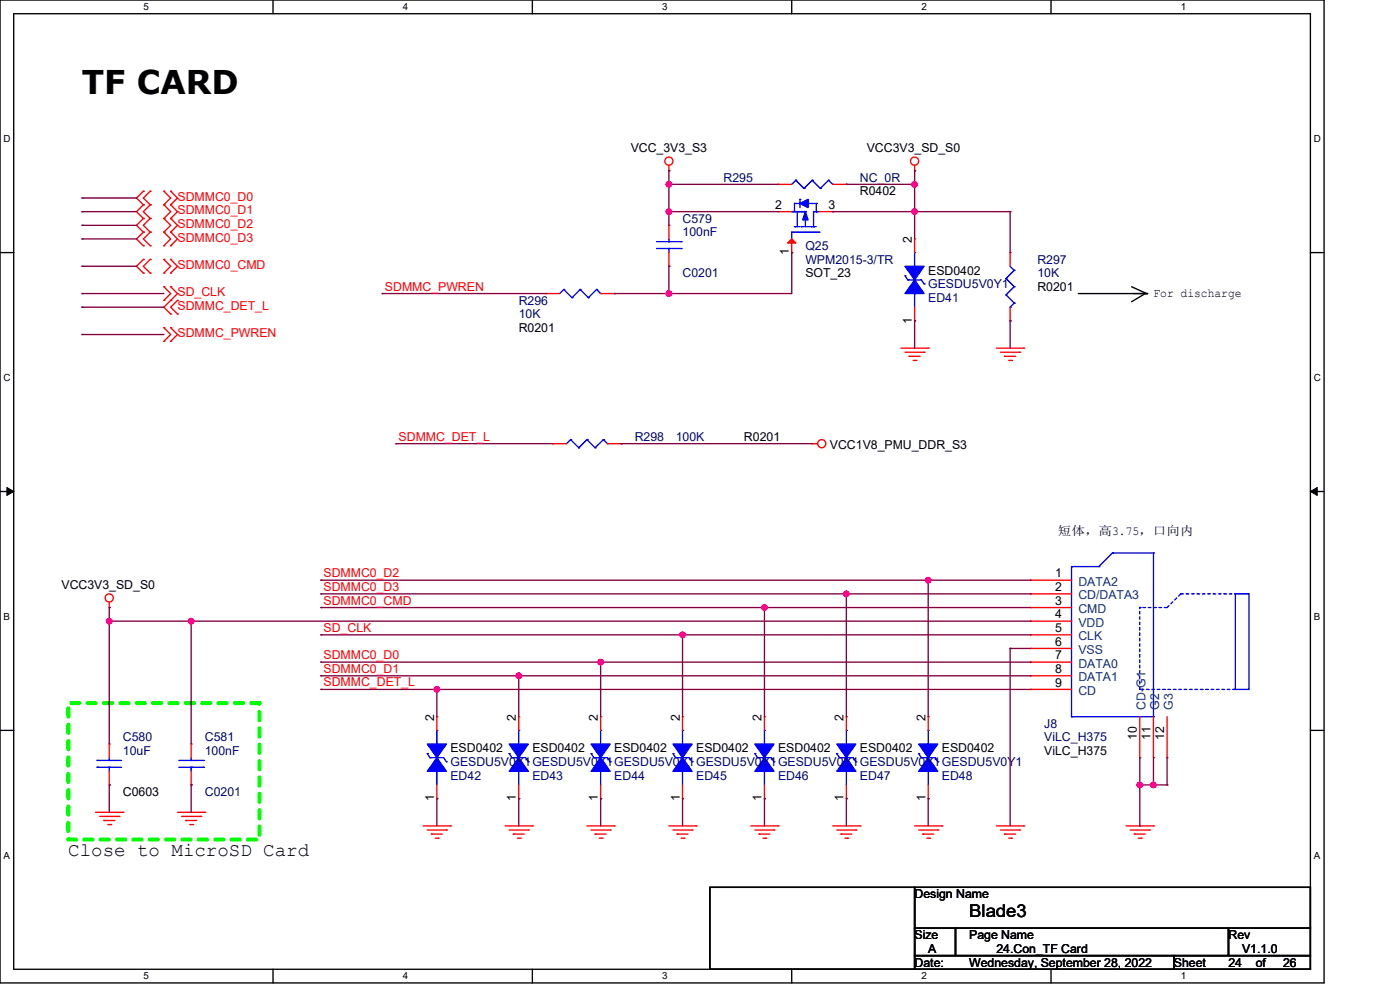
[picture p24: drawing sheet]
<svg xmlns="http://www.w3.org/2000/svg" width="297mm" height="210mm" viewBox="0 0 297 210" stroke-linecap="round" stroke-linejoin="round" font-family="sans-serif">
<defs><g id="words">
<text font-size="6.9" x="17.4" y="20">TF CARD</text>
<text font-size="4.1" x="14.5" y="181.5">Close to MicroSD Card</text>
<text font-size="3.8" x="205.6" y="194.5">Blade3</text>
<g font-size="2.6">
<text x="133.8" y="32.2">VCC_3V3_S3</text>
<text x="183.9" y="32.2">VCC3V3_SD_S0</text>
<text x="182.4" y="41.4">R0402</text>
<text x="164.5" y="44.3">2</text>
<text x="175.8" y="44.3">3</text>
<text x="193.4" y="51.6" transform="rotate(-90 193.4 51.6)">2</text>
<text x="167.4" y="54.2" transform="rotate(-90 167.4 54.2)">1</text>
<text x="170.9" y="58.8">SOT_23</text>
<text x="196.9" y="58.2">ESD0402</text>
<text x="220.1" y="61.7">R0201</text>
<text x="244.7" y="62.9">For discharge</text>
<text x="110" y="70.4">R0201</text>
<text x="193.4" y="68.6" transform="rotate(-90 193.4 68.6)">1</text>
<text x="157.8" y="93.6">R0201</text>
<text x="176.1" y="95.3">VCC1V8_PMU_DDR_S3</text>
<text x="224.4" y="113.6">短体，高3.75，口向内</text>
<text x="13" y="124.8">VCC3V3_SD_S0</text>
<text x="223.8" y="125.4">2</text>
<text x="223.8" y="122.5">1</text>
<text x="223.8" y="128.3">3</text>
<text x="223.8" y="131.2">4</text>
<text x="223.8" y="134.1">5</text>
<text x="223.8" y="137">6</text>
<text x="223.8" y="139.9">7</text>
<text x="223.8" y="142.8">8</text>
<text x="223.8" y="145.6">9</text>
<text x="92.1" y="152.9" transform="rotate(-90 92.1 152.9)">2</text>
<text x="109.5" y="152.9" transform="rotate(-90 109.5 152.9)">2</text>
<text x="126.8" y="152.9" transform="rotate(-90 126.8 152.9)">2</text>
<text x="144.2" y="152.9" transform="rotate(-90 144.2 152.9)">2</text>
<text x="161.6" y="152.9" transform="rotate(-90 161.6 152.9)">2</text>
<text x="179" y="152.9" transform="rotate(-90 179 152.9)">2</text>
<text x="196.3" y="152.9" transform="rotate(-90 196.3 152.9)">2</text>
<text x="95.6" y="159.6">ESD0402</text>
<text x="112.9" y="159.6">ESD0402</text>
<text x="130.3" y="159.6">ESD0402</text>
<text x="147.7" y="159.6">ESD0402</text>
<text x="165.1" y="159.6">ESD0402</text>
<text x="182.4" y="159.6">ESD0402</text>
<text x="199.8" y="159.6">ESD0402</text>
<text x="221.5" y="160.2">ViLC_H375</text>
<text x="241.2" y="157" transform="rotate(-90 241.2 157)">10</text>
<text x="244.1" y="157" transform="rotate(-90 244.1 157)">11</text>
<text x="247" y="157" transform="rotate(-90 247 157)">12</text>
<text x="26.1" y="168.8">C0603</text>
<text x="92.1" y="170" transform="rotate(-90 92.1 170)">1</text>
<text x="109.5" y="170" transform="rotate(-90 109.5 170)">1</text>
<text x="126.8" y="170" transform="rotate(-90 126.8 170)">1</text>
<text x="144.2" y="170" transform="rotate(-90 144.2 170)">1</text>
<text x="161.6" y="170" transform="rotate(-90 161.6 170)">1</text>
<text x="179" y="170" transform="rotate(-90 179 170)">1</text>
<text x="196.3" y="170" transform="rotate(-90 196.3 170)">1</text>
<text x="194" y="190.6">Design Name</text>
<text x="194" y="199.3">Size</text>
<text x="196.9" y="202.2">A</text>
<text x="205.6" y="199.3">Page Name</text>
<text x="211.4" y="202.2">24.Con_TF Card</text>
<text x="260.6" y="199.3">Rev</text>
<text x="263.5" y="202.2">V1.1.0</text>
<text x="194" y="205">Date:</text>
<text x="205.6" y="205">Wednesday, September 28, 2022</text>
<text x="249" y="205">Sheet</text>
<text x="260.6" y="205">24</text>
<text x="266.4" y="205">of</text>
<text x="272.2" y="205">26</text>
</g>
<g font-size="2.6" fill="#000080">
<text x="153.5" y="38.5">R295</text>
<text x="182.4" y="38.5">NC_0R</text>
<text x="144.8" y="47.2">C579</text>
<text x="144.8" y="50.1">100nF</text>
<text x="170.9" y="53">Q25</text>
<text x="144.8" y="58.8">C0201</text>
<text x="170.9" y="55.9">WPM2015-3/TR</text>
<text x="220.1" y="55.9">R297</text>
<text x="220.1" y="58.8">10K</text>
<text x="110" y="64.6">R296</text>
<text x="196.9" y="64">ED41</text>
<text x="196.9" y="61.1">GESDU5V0Y1</text>
<text x="110" y="67.5">10K</text>
<text x="134.7" y="93.6">R298</text>
<text x="143.3" y="93.6">100K</text>
<text x="221.5" y="154.4">J8</text>
<text x="26.1" y="157.3">C580</text>
<text x="26.1" y="160.2">10uF</text>
<text x="43.4" y="157.3">C581</text>
<text x="43.4" y="160.2">100nF</text>
<text x="221.5" y="157.3">ViLC_H375</text>
<text x="95.6" y="165.4">ED42</text>
<text x="95.6" y="162.5">GESDU5V0Y1GESDU5V0Y1GESDU5V0Y1GESDU5V0Y1GESDU5V0Y1GESDU5V0Y1GESDU5V0Y1</text>
<text x="112.9" y="165.4">ED43</text>
<text x="130.3" y="165.4">ED44</text>
<text x="147.7" y="165.4">ED45</text>
<text x="165.1" y="165.4">ED46</text>
<text x="182.4" y="165.4">ED47</text>
<text x="199.8" y="165.4">ED48</text>
<text x="43.4" y="168.8">C0201</text>
</g>
<g font-size="2.6" fill="#f00">
<text x="37.7" y="42.6">SDMMC0_D0</text>
<text x="37.7" y="45.5">SDMMC0_D1</text>
<text x="37.7" y="48.4">SDMMC0_D2</text>
<text x="37.7" y="51.3">SDMMC0_D3</text>
<text x="37.7" y="57.1">SDMMC0_CMD</text>
<text x="37.7" y="65.8">SDMMC_DET_L</text>
<text x="37.7" y="62.9">SD_CLK</text>
<text x="81.7" y="61.6">SDMMC_PWREN</text>
<text x="37.7" y="71.6">SDMMC_PWREN</text>
<text x="84.6" y="93.5">SDMMC_DET_L</text>
<text x="68.6" y="125.3">SDMMC0_D3</text>
<text x="68.6" y="122.4">SDMMC0_D2</text>
<text x="68.6" y="128.2">SDMMC0_CMD</text>
<text x="68.6" y="134">SD_CLK</text>
<text x="68.6" y="142.7">SDMMC0_D1</text>
<text x="68.6" y="139.8">SDMMC0_D0</text>
<text x="68.6" y="145.6">SDMMC_DET_L</text>
</g>
<g font-size="2.6" fill="#004080">
<text x="228.8" y="124.2">DATA2</text>
<text x="228.8" y="127.1">CD/DATA3</text>
<text x="228.8" y="130">CMD</text>
<text x="228.8" y="132.9">VDD</text>
<text x="228.8" y="135.8">CLK</text>
<text x="228.8" y="138.7">VSS</text>
<text x="228.8" y="141.6">DATA0</text>
<text x="228.8" y="144.5">DATA1</text>
<text x="228.8" y="147.4">CD</text>
<text x="243" y="150.6" transform="rotate(-90 243 150.6)">CD-G1</text>
<text x="245.9" y="150.6" transform="rotate(-90 245.9 150.6)">G2</text>
<text x="248.8" y="150.6" transform="rotate(-90 248.8 150.6)">G3</text>
</g>
<g font-size="2.1">
<text x="30.4" y="2.2">5</text>
<text x="85.4" y="2.2">4</text>
<text x="140.4" y="2.2">3</text>
<text x="195.5" y="2.2">2</text>
<text x="250.5" y="2.2">1</text>
<text x=".7" y="30.1">D</text>
<text x="278.7" y="30.1">D</text>
<text x=".7" y="80.8">C</text>
<text x="278.7" y="80.8">C</text>
<text x=".7" y="131.5">B</text>
<text x="278.7" y="131.5">B</text>
<text x=".7" y="182.1">A</text>
<text x="278.7" y="182.1">A</text>
<text x="30.4" y="207.8">5</text>
<text x="85.4" y="207.8">4</text>
<text x="140.4" y="207.8">3</text>
<text x="195.5" y="207.8">2</text>
<text x="250.5" y="207.8">1</text>
</g>
</g></defs>
<path d="M0 0h280.9v208.5h-280.9zM2.9 2.9h275.1v202.7h-275.1z" fill="none" stroke="#000" stroke-width=".29"/>
<g fill="#fff">
<path d="M30.4 .3h1.2v2.3h-1.2z"/>
<path d="M30.4 205.9h1.2v2.3h-1.2z"/>
</g>
<path d="M57.9 0v2.9M57.9 205.6v2.9" fill="none" stroke="#000" stroke-width=".29"/>
<g fill="#fff">
<path d="M85.4 .3h1.2v2.3h-1.2z"/>
<path d="M85.4 205.9h1.2v2.3h-1.2z"/>
</g>
<path d="M112.9 0v2.9M112.9 205.6v2.9" fill="none" stroke="#000" stroke-width=".29"/>
<g fill="#fff">
<path d="M140.4 .3h1.2v2.3h-1.2z"/>
<path d="M140.4 205.9h1.2v2.3h-1.2z"/>
</g>
<path d="M168 0v2.9M168 205.6v2.9" fill="none" stroke="#000" stroke-width=".29"/>
<g fill="#fff">
<path d="M195.5 .3h1.1v2.3h-1.1z"/>
<path d="M195.5 205.9h1.1v2.3h-1.1z"/>
</g>
<path d="M223 0v2.9M223 205.6v2.9" fill="none" stroke="#000" stroke-width=".29"/>
<g fill="#fff">
<path d="M250.5 .3h1.1v2.3h-1.1z"/>
<path d="M250.5 205.9h1.1v2.3h-1.1z"/>
<path d="M.7 28.2h1.5v2.4h-1.5z"/>
<path d="M278.7 28.2h1.5v2.4h-1.5z"/>
<path d="M.7 78.9h1.5v2.3h-1.5z"/>
<path d="M278.7 78.9h1.5v2.3h-1.5z"/>
</g>
<path d="M0 53.6h2.9M278 53.6h2.9" fill="none" stroke="#000" stroke-width=".29"/>
<g fill="#fff">
<path d="M.7 129.6h1.4v2.3h-1.4z"/>
<path d="M278.7 129.6h1.4v2.3h-1.4z"/>
</g>
<path d="M0 104.3h2.9M278 104.3h2.9" fill="none" stroke="#000" stroke-width=".29"/>
<path d="M1.5 103.4l1.4 .9-1.4 .8zM278 104.3l1.4-.9v1.7z" fill="#000" stroke="#000" stroke-width=".21"/>
<g fill="#fff">
<path d="M.7 180.3h1.4v2.3h-1.4z"/>
<path d="M278.7 180.3h1.4v2.3h-1.4z"/>
</g>
<g fill="none" stroke="#000" stroke-width=".29">
<path d="M228.8 62.3h14.4M240.1 60.8l3.1 1.5M243 62.3h.1M243 62.3l-2.9 1.7M243.2 62.3h.1M0 154.9h2.9M278 154.9h2.9M150.6 188.2h43.4v17.4h-43.4zM194 188.2h84v8.7h-84zM194 196.9h8.7v5.8h-8.7zM202.7 196.9h57.9v5.8h-57.9zM260.6 196.9h17.4v5.8h-17.4z"/>
<path d="M194 202.7h55v2.9h-55zM249 202.7h29v2.9h-29z"/>
</g>
<path d="M14.5 149.1h40.5v29h-40.5z" fill="none" stroke="#0f0" stroke-width=".87" stroke-dasharray="1.7 1.7"/>
<g fill="none" stroke="#f00" stroke-width=".29">
<path d="M141.9 36.2h.1M141.9 35.1v1.1M165.1 39.1h.1M165.1 39.1h2.9M176.6 39.1h2.9M179.5 39.1h.1M194 36.2h.1M194 35.1v1.1M30.4 40.6h.1M30.4 43.4h.1M30.4 46.3h.1M30.4 55h.1"/>
<path d="M30.4 57.9h.1M30.4 49.2h.1M30.4 52.1h.1M30.4 40.6l-1.4 1.4 1.4 1.4M30.4 43.4l-1.4 1.5 1.4 1.4M30.4 55l-1.4 1.5 1.4 1.4M30.4 46.3l-1.4 1.5 1.4 1.4M30.4 49.2l-1.4 1.5 1.4 1.4M31.9 43.4h.1M31.9 40.6h.1M31.9 46.3h.1M31.9 57.9h.1"/>
<path d="M31.9 55h.1M31.9 49.2h.1M31.9 52.1h.1M31.9 40.6l-1.5 1.4 1.5 1.4M31.9 46.3l-1.5 1.5 1.5 1.4M31.9 43.4l-1.5 1.5 1.5 1.4M31.9 55l-1.5 1.5 1.5 1.4M31.9 49.2l-1.5 1.5 1.5 1.4M34.8 43.4h.1M34.8 40.6h.1M34.8 46.3h.1M34.8 57.9h.1"/>
<path d="M34.8 55h.1M34.8 49.2h.1M34.8 52.1h.1M34.8 40.6l1.4 1.4-1.4 1.4M34.8 43.4l1.4 1.5-1.4 1.4M34.8 55l1.4 1.5-1.4 1.4M34.8 46.3l1.4 1.5-1.4 1.4M34.8 49.2l1.4 1.5-1.4 1.4M36.2 43.4h.1M36.2 40.6h.1M36.2 46.3h.1M36.2 57.9h.1"/>
<path d="M36.2 55h.1M36.2 49.2h.1M36.2 52.1h.1M36.2 40.6l1.5 1.4-1.5 1.4M36.2 43.4l1.5 1.5-1.5 1.4M36.2 46.3l1.5 1.5-1.5 1.4M36.2 55l1.5 1.5-1.5 1.4M36.2 49.2l1.5 1.5-1.5 1.4M141.9 47.8h.1M141.9 56.5h.1M141.9 47.8v2.9M141.9 53.6v2.9"/>
<path d="M165.1 44.9h.1M165.1 44.9h2.9M168 53.6h.1M168 50.7v2.9M173.7 44.9h2.9M176.6 44.9h.1M194 50.7h.1M194 50.7v2.9M214.3 53.6h.1M214.3 53.6v2.9M34.8 63.7h.1M34.8 60.8h.1"/>
<path d="M34.8 72.4h.1M34.8 69.5h.1M34.8 60.8l1.4 1.5-1.4 1.4M34.8 69.5l1.4 1.5-1.4 1.4M36.2 63.7h.1M36.2 66.6h.1M36.2 60.8h.1M36.2 72.4h.1M36.2 69.5h.1M36.2 60.8l1.5 1.5-2.9 2.9 1.4 1.4M36.2 69.5l1.5 1.5-1.5 1.4M37.7 66.6h.1"/>
<path d="M37.7 63.7h.1M37.7 63.7l-1.5 1.5 1.5 1.4M115.8 62.3h.1M115.8 62.3h2.9M127.4 62.3h2.9M130.3 62.3h.1M191.1 73.9h5.8M192 74.7h4M192.9 75.6h.1M192.9 75.6h2.3M193.7 76.5h.6M194 68.1h.1"/>
<path d="M194 65.2v2.9M194.3 76.5h.1M196 74.7h.1M196.9 73.9h.1M211.4 73.9h5.8M212.3 74.7h4M213.1 75.6h.1M213.1 75.6h2.3M214 76.5h.6M214.3 68.1h.1M214.3 65.2v2.9M214.6 76.5h.1"/>
<path d="M216.3 74.7h.1M217.2 73.9h.1M117.3 94.1h.1M117.3 94.1h2.9M128.9 94.1h2.9M131.8 94.1h.1M172.3 94.1h.1M172.3 94.1h1.2M23.2 128.9h.1M23.2 127.7v1.2M218.6 126h.1M218.6 128.9h.1"/>
<path d="M218.6 131.8h.1M218.6 134.7h.1M218.6 137.6h.1M218.6 123.1h.1M218.6 126h8.7M218.6 128.9h8.7M218.6 131.8h8.7M218.6 134.7h8.7M218.6 137.6h8.7M218.6 123.1h8.7M23.2 157.8h.1M23.2 157.8v2.9"/>
<path d="M40.6 157.8h.1M40.6 157.8v2.9M92.7 152h.1M92.7 152v2.9M110 152h.1M110 152v2.9M127.4 152h.1M127.4 152v2.9M144.8 152h.1M144.8 152v2.9M162.2 152h.1M162.2 152v2.9"/>
<path d="M179.5 152h.1M179.5 152v2.9M196.9 152h.1M196.9 152v2.9M218.6 140.5h.1M218.6 143.4h.1M218.6 146.2h.1M218.6 140.5h8.7M218.6 143.4h8.7M218.6 146.2h8.7M241.8 152v8.7M244.7 152v8.7"/>
<path d="M247.6 152v8.7M20.3 172.3h5.8M21.2 173.2h4M22 174h.1M22 174h2.3M22.9 174.9h.6M23.2 166.5h.1M23.2 163.6v2.9M23.5 174.9h.1M25.2 173.2h.1M26.1 172.3h.1M37.7 172.3h5.7"/>
<path d="M38.5 173.2h4.1M39.4 174h.1M39.4 174h2.3M40.3 174.9h.5M40.6 166.5h.1M40.6 163.6v2.9M40.8 174.9h.1M42.6 173.2h.1M43.4 172.3h.1M89.8 175.2h5.8M90.6 176.1h4.1M91.5 176.9h.1"/>
<path d="M91.5 176.9h2.3M92.4 177.8h.6M92.7 169.4h.1M92.7 166.5v2.9M93 177.8h.1M94.7 176.1h.1M95.6 175.2h.1M107.2 175.2h5.7M108 176.1h4.1M108.9 176.9h.1M108.9 176.9h2.3M109.8 177.8h.5"/>
<path d="M110 169.4h.1M110 166.5v2.9M110.3 177.8h.1M112.1 176.1h.1M112.9 175.2h.1M124.5 175.2h5.8M125.4 176.1h4M126.3 176.9h.1M126.3 176.9h2.3M127.1 177.8h.6M127.4 169.4h.1M127.4 166.5v2.9"/>
<path d="M127.7 177.8h.1M129.4 176.1h.1M130.3 175.2h.1M141.9 175.2h5.8M142.8 176.1h4M143.6 176.9h.1M143.6 176.9h2.4M144.5 177.8h.6M144.8 169.4h.1M144.8 166.5v2.9M145.1 177.8h.1M146.8 176.1h.1"/>
<path d="M147.7 175.2h.1M159.3 175.2h5.8M160.1 176.1h4.1M161 176.9h.1M161 176.9h2.3M161.9 177.8h.6M162.2 169.4h.1M162.2 166.5v2.9M162.5 177.8h.1M164.2 176.1h.1M165.1 175.2h.1M176.6 175.2h5.8"/>
<path d="M177.5 176.1h4.1M178.4 176.9h.1M178.4 176.9h2.3M179.2 177.8h.6M179.5 169.4h.1M179.5 166.5v2.9M179.8 177.8h.1M181.6 176.1h.1M182.4 175.2h.1M194 175.2h5.8M194.9 176.1h4M195.8 176.9h.1"/>
<path d="M195.8 176.9h2.3M196.6 177.8h.6M196.9 169.4h.1M196.9 166.5v2.9M197.2 177.8h.1M198.9 176.1h.1M199.8 175.2h.1M211.4 175.2h5.8M212.3 176.1h4M213.1 176.9h.1M213.1 176.9h2.3M214 177.8h.6"/>
<path d="M214.6 177.8h.1M216.3 176.1h.1M217.2 175.2h.1M238.9 175.2h5.8M239.8 176.1h4M240.6 176.9h.1M240.6 176.9h2.4M241.5 177.8h.6M241.8 160.7h.1M242.1 177.8h.1M243.8 176.1h.1M244.7 175.2h.1"/>
<path d="M244.7 160.7h.1M247.6 160.7h.1"/>
<circle cx="141.9" cy="34.2" r=".86"/>
<circle cx="194" cy="34.2" r=".86"/>
<circle cx="174.3" cy="94.1" r=".86"/>
<circle cx="23.2" cy="126.8" r=".86"/>
</g>
<g fill="none" stroke="#00f" stroke-width=".29">
<path d="M168.8 38.2h.1M168.8 38.2l-.8 .9M168.8 38.2l1.8 1.8M170.6 40h.1M172.3 38.2h.1M172.3 38.2l-1.7 1.8M172.3 38.2l1.7 1.8M174 40h.1M175.8 38.2h.1M175.8 38.2l-1.8 1.8M175.8 38.2l.8 .9M176.6 39.1h.1"/>
<path d="M139.3 52.7h5.2M139.3 51.3h5.2M141.9 51.3h.1M141.9 52.7h.1M141.9 50.7v.6M141.9 52.7v.9M144.5 52.7h.1M144.5 51.3h.1M168 44.9h.1M168 49.2h.1M168 44.9h2.9M168 49.2v1.5"/>
<path d="M168 49.2h5.7M168.5 48.1h.1M168.5 43.2h.1M168.5 44.9h.1M168.5 48.1h1.2M168.5 43.2h1.2M168.5 43.2v1.7M169.1 44.9h.1M169.1 44.9v3.2M169.7 42.3h.1M169.7 42.3v1.7M170 48.1h.1"/>
<path d="M170 48.1h1.7M170.9 44.9h.1M170.9 46.3h.1M170.9 44.9v1.2M170.9 46.3v1.8M171.4 43.2h.1M171.4 43.2h1.8M172 48.1h.1M172 48.1h1.2M172.6 48.1h.1M172.6 44.9h.1M172.6 44.9h1.1"/>
<path d="M172.6 44.9v3.2M173.2 44.9h.1M173.2 43.2h.1M173.2 43.2v1.7M173.7 49.2h.1M192 58.5h.1M192 58.5l.6 .9M192.6 59.4h.1M192.6 59.4h2.9l.5 .8M194 53.6h.1M194 53.6v2.9M213.4 59.1h.1"/>
<path d="M213.4 59.1l1.8 1.7M214.3 56.5l.9 .9M215.2 57.4h.1M215.2 57.4l-1.8 1.7M119.6 61.4h.1M119.6 61.4l-.9 .9M119.6 61.4l1.7 1.7M121.3 63.1h.1M123.1 61.4h.1M123.1 61.4l-1.8 1.7M123.1 61.4l1.7 1.7M124.8 63.1h.1"/>
<path d="M126.6 61.4h.1M126.6 61.4l-1.8 1.7M126.6 61.4l.8 .9M127.4 62.3h.1M194 62.3h.1M194 62.3v2.9M196 60.2h.1M213.4 62.6h.1M213.4 62.6l1.8 1.7M214.3 65.2h.1M215.2 60.8h.1M215.2 64.3h.1"/>
<path d="M215.2 60.8l-1.8 1.8M215.2 64.3l-.9 .9M121.1 93.2h.1M121.1 93.2l-.9 .9M121.1 93.2l1.7 1.8M122.8 95h.1M124.5 93.2h.1M124.5 93.2l-1.7 1.8M124.5 93.2l1.8 1.8M126.3 95h.1M128 93.2h.1M128 93.2l-1.7 1.8"/>
<path d="M128 93.2l.9 .9M128.9 94.1h.1M236 117.3h.1M236 117.3h8.7M236 117.3l-2.9 2.9M244.7 117.3h.1M244.7 117.3v34.7M227.3 120.2h.1M227.3 120.2v31.8M227.3 120.2h5.8M233.1 120.2h.1M262.1 126h2.9v20.2h-2.9z"/>
<path d="M90.6 159.9h.1M90.6 159.9l.6 .8M92.7 154.9h.1M92.7 154.9v2.9M108 159.9h.1M108 159.9l.6 .8M110 154.9h.1M110 154.9v2.9M125.4 159.9h.1M125.4 159.9l.6 .8M127.4 154.9h.1M127.4 154.9v2.9"/>
<path d="M142.8 159.9h.1M142.8 159.9l.6 .8M144.8 154.9h.1M144.8 154.9v2.9M160.1 159.9h.1M160.1 159.9l.6 .8M162.2 154.9h.1M162.2 154.9v2.9M177.5 159.9h.1M177.5 159.9l.6 .8M179.5 154.9h.1M179.5 154.9v2.9"/>
<path d="M194.9 159.9h.1M194.9 159.9l.6 .8M196.9 154.9h.1M196.9 154.9v2.9M227.3 152h.1M227.3 152h17.4M244.7 152h.1M20.6 162.8h.1M20.6 161.3h.1M20.6 162.8h5.2M20.6 161.3h5.2M23.2 161.3h.1"/>
<path d="M23.2 162.8h.1M23.2 160.7v.6M23.2 162.8v.8M38 162.8h5.2M38 161.3h5.2M40.6 161.3h.1M40.6 162.8h.1M40.6 160.7v.6M40.6 162.8v.8M43.2 162.8h.1M43.2 161.3h.1M91.2 160.7h.1"/>
<path d="M91.2 160.7h2.9l.6 .9M92.7 163.6h.1M92.7 163.6v2.9M94.7 161.6h.1M108.6 160.7h.1M108.6 160.7h2.9l.6 .9M110 163.6h.1M110 163.6v2.9M112.1 161.6h.1M126 160.7h.1M126 160.7h2.9l.5 .9M127.4 163.6h.1"/>
<path d="M127.4 163.6v2.9M129.4 161.6h.1M143.4 160.7h.1M143.4 160.7h2.8l.6 .9M144.8 163.6h.1M144.8 163.6v2.9M146.8 161.6h.1M160.7 160.7h.1M160.7 160.7h2.9l.6 .9M162.2 163.6h.1M162.2 163.6v2.9M164.2 161.6h.1"/>
<path d="M178.1 160.7h.1M178.1 160.7h2.9l.6 .9M179.5 163.6h.1M179.5 163.6v2.9M181.6 161.6h.1M195.5 160.7h.1M195.5 160.7h2.9l.5 .9M196.9 163.6h.1M196.9 163.6v2.9M198.9 161.6h.1"/>
</g>
<g fill="#00f" stroke="#00f" stroke-width=".29">
<path d="M170.9 44.9l.5 1.7h-1.1z"/>
<path d="M169.7 43.2l1.7-.9v1.7z"/>
<path d="M194 59.4l2 2.9h-4z" fill-rule="evenodd"/>
<path d="M192 56.5h4l-2 2.9z" fill-rule="evenodd"/>
<path d="M110 160.7l2.1 2.9h-4.1z" fill-rule="evenodd"/>
<path d="M108 157.8h4.1l-2.1 2.9z" fill-rule="evenodd"/>
<path d="M127.4 160.7l2 2.9h-4z" fill-rule="evenodd"/>
<path d="M125.4 157.8h4l-2 2.9z" fill-rule="evenodd"/>
<path d="M196.9 160.7l2 2.9h-4z" fill-rule="evenodd"/>
<path d="M194.9 157.8h4l-2 2.9z" fill-rule="evenodd"/>
<path d="M92.7 160.7l2 2.9h-4.1z" fill-rule="evenodd"/>
<path d="M90.6 157.8h4.1l-2 2.9z" fill-rule="evenodd"/>
<path d="M179.5 160.7l2.1 2.9h-4.1z" fill-rule="evenodd"/>
<path d="M177.5 157.8h4.1l-2.1 2.9z" fill-rule="evenodd"/>
<path d="M162.2 160.7l2 2.9h-4.1z" fill-rule="evenodd"/>
<path d="M160.1 157.8h4.1l-2 2.9z" fill-rule="evenodd"/>
<path d="M144.8 160.7l2 2.9h-4z" fill-rule="evenodd"/>
<path d="M142.8 157.8h4l-2 2.9z" fill-rule="evenodd"/>
</g>
<path d="M167.1 51.6l.9-.9 .8 .9z" fill="#f00" stroke="#f00" stroke-width=".29"/>
<path d="M241.8 128.9h.1M247.6 128.9l2.9-2.9M247.6 128.9h-5.8M250.5 126h.1M250.5 126h11.6M262.1 126h.1M241.8 146.2h.1M241.8 146.2v-17.3M262.1 146.2h-20.3" fill="none" stroke="#00f" stroke-width=".29" stroke-dasharray=".6 .6"/>
<g fill="none" stroke="#800040" stroke-width=".29">
<path d="M141.9 39.1h.1M141.9 36.2h.1M141.9 39.1h23.2M141.9 36.2v11.6M179.5 39.1h.1M179.5 39.1h14.5M194 39.1h.1M194 36.2h.1M194 36.2v14.5M17.4 42h.1M17.4 44.9h.1M17.4 56.5h.1"/>
<path d="M17.4 47.8h.1M17.4 50.7h.1M17.4 42h11.6M17.4 44.9h11.6M17.4 56.5h11.6M17.4 47.8h11.6M17.4 50.7h11.6M141.9 44.9h.1M141.9 56.5h.1M141.9 44.9h23.2M141.9 56.5v5.8M168 53.6h.1"/>
<path d="M168 53.6v8.7h-37.7M176.6 44.9h.1M176.6 44.9h37.7M194 44.9h.1M214.3 44.9h.1M214.3 44.9v8.7M17.4 62.3h.1M17.4 65.2h.1M17.4 71h.1M17.4 62.3h17.4M17.4 65.2h17.4M17.4 71h17.4"/>
<path d="M81.1 62.3h.1M81.1 62.3h34.7M130.3 62.3h.1M141.9 62.3h.1M194 68.1h.1M194 68.1v5.8M214.3 68.1h.1M214.3 68.1v5.8M84 94.1h.1M84 94.1h33.3M131.8 94.1h.1M131.8 94.1h40.5"/>
<path d="M23.2 131.8h.1M23.2 128.9h.1M23.2 131.8h195.4M23.2 128.9v28.9M40.6 131.8h.1M40.6 131.8v26M68.1 128.9h.1M68.1 134.7h.1M68.1 126h.1M68.1 123.1h.1M68.1 128.9h150.5M68.1 134.7h150.5"/>
<path d="M68.1 126h150.5M68.1 123.1h150.5M144.8 134.7h.1M144.8 134.7v17.3M162.2 128.9h.1M162.2 128.9v23.1M179.5 126h.1M179.5 126v26M196.9 123.1h.1M196.9 123.1v28.9M214.3 137.6h.1M214.3 137.6h4.3"/>
<path d="M214.3 137.6v37.6M68.1 143.4h.1M68.1 146.2h.1M68.1 140.5h.1M68.1 143.4h150.5M68.1 146.2h150.5M68.1 140.5h150.5M92.7 146.2h.1M92.7 146.2v5.8M110 143.4h.1M110 143.4v8.6M127.4 140.5h.1"/>
<path d="M127.4 140.5v11.5M23.2 166.5h.1M23.2 166.5v5.8M40.6 166.5h.1M40.6 166.5v5.8M92.7 169.4h.1M92.7 169.4v5.8M110 169.4h.1M110 169.4v5.8M127.4 169.4h.1M127.4 169.4v5.8M144.8 169.4h.1"/>
<path d="M144.8 169.4v5.8M162.2 169.4h.1M162.2 169.4v5.8M179.5 169.4h.1M179.5 169.4v5.8M196.9 169.4h.1M196.9 169.4v5.8M241.8 166.5h.1M241.8 175.2h.1M241.8 160.7v14.5M241.8 166.5h5.8M244.7 166.5h.1"/>
<path d="M244.7 160.7v5.8M247.6 166.5h.1M247.6 160.7v5.8"/>
</g>
<g fill="#f0f" stroke="#f0f" stroke-width=".29">
<circle cx="40.6" cy="131.8" r=".58"/>
<circle cx="162.2" cy="128.9" r=".57"/>
<circle cx="23.2" cy="131.8" r=".58"/>
<circle cx="144.8" cy="134.7" r=".57"/>
<circle cx="179.5" cy="126" r=".57"/>
<circle cx="110" cy="143.3" r=".57"/>
<circle cx="241.8" cy="166.5" r=".57"/>
<circle cx="127.4" cy="140.4" r=".58"/>
<circle cx="92.7" cy="146.2" r=".57"/>
<circle cx="196.9" cy="123.1" r=".57"/>
<circle cx="141.9" cy="39.1" r=".58"/>
<circle cx="194" cy="39.1" r=".57"/>
<circle cx="141.9" cy="62.3" r=".58"/>
<circle cx="141.9" cy="44.9" r=".58"/>
<circle cx="194" cy="44.9" r=".57"/>
<circle cx="244.7" cy="166.5" r=".57"/>
</g>
<use href="#words"/>
</svg>
